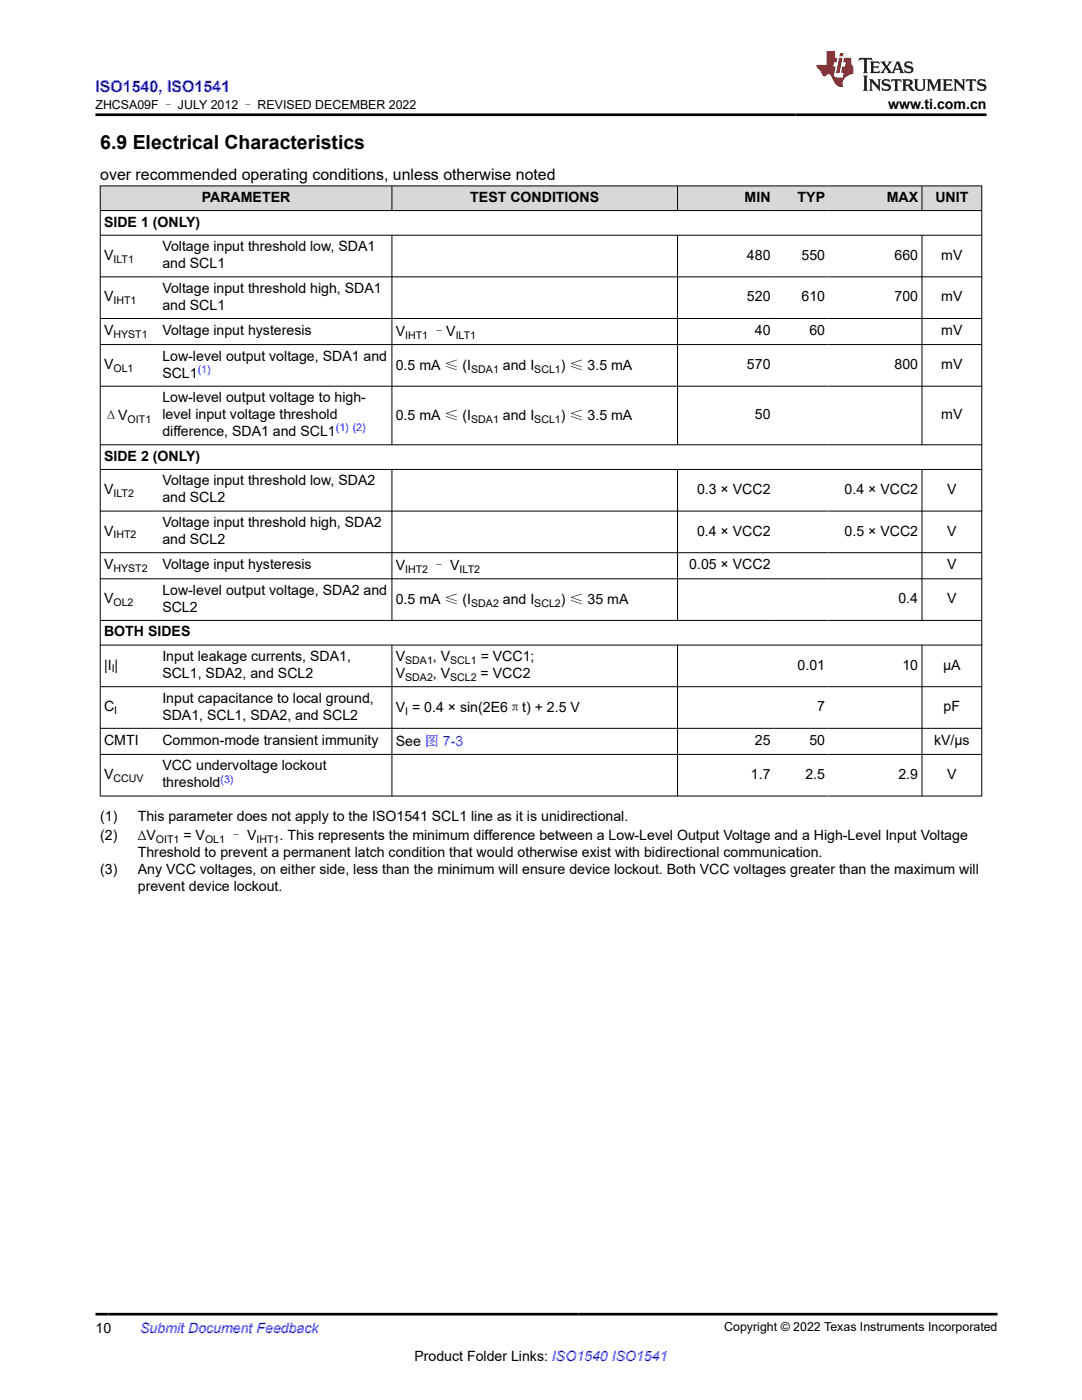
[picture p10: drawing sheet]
<svg xmlns="http://www.w3.org/2000/svg" width="216mm" height="279mm" viewBox="0 0 216 279" stroke-linecap="round" stroke-linejoin="round" font-family="sans-serif">
<defs><g id="words">
<text font-size="3.9" x="20" y="29.8">6.9 Electrical Characteristics</text>
<text font-size="3.2" fill="#00f" x="19" y="18.3">ISO1540, ISO1541</text>
<text font-size="3.2" x="20" y="36">over recommended operating conditions, unless otherwise noted</text>
<g font-size="2.8">
<text x="177.2" y="21.7">www.ti.com.cn</text>
<text x="40.3" y="40.3">PARAMETER</text>
<text x="93.8" y="40.3">TEST CONDITIONS</text>
<text x="148.6" y="40.3">MIN</text>
<text x="159.2" y="40.3">TYP</text>
<text x="176.9" y="40.3">MAX</text>
<text x="186.6" y="40.3">UNIT</text>
<text x="20.8" y="45.2">SIDE 1 (ONLY)</text>
<text x="20.8" y="51.8">V</text>
<text x="32.4" y="50.1">Voltage input threshold low, SDA1</text>
<text x="32.4" y="53.5">and SCL1</text>
<text x="149" y="51.8">480</text>
<text x="159.9" y="51.8">550</text>
<text x="178.5" y="51.8">660</text>
<text x="187.8" y="51.8">mV</text>
<text x="32.4" y="58.4">Voltage input threshold high, SDA1</text>
<text x="20.8" y="60.1">V</text>
<text x="32.4" y="61.8">and SCL1</text>
<text x="149" y="60.1">520</text>
<text x="159.9" y="60.1">610</text>
<text x="178.5" y="60.1">700</text>
<text x="187.8" y="60.1">mV</text>
<text x="20.8" y="66.9">V</text>
<text x="32.4" y="66.9">Voltage input hysteresis</text>
<text x="32.4" y="72">Low-level output voltage, SDA1 and</text>
<text x="79" y="67">V</text>
<text x="86.2" y="67">–V</text>
<text x="150.6" y="66.9">40</text>
<text x="161.5" y="66.9">60</text>
<text x="187.8" y="66.9">mV</text>
<text x="20.8" y="73.7">V</text>
<text x="32.4" y="75.3">SCL1</text>
<text x="79" y="73.8">0.5 mA ≤ (I</text>
<text x="100.3" y="73.8">and I</text>
<text x="111.9" y="73.8">) ≤ 3.5 mA</text>
<text x="149" y="73.7">570</text>
<text x="178.5" y="73.7">800</text>
<text x="187.8" y="73.7">mV</text>
<text x="20.8" y="83.8">ΔV</text>
<text x="32.4" y="80.3">Low-level output voltage to high-</text>
<text x="32.4" y="83.7">level input voltage threshold</text>
<text x="79" y="83.8">0.5 mA ≤ (I</text>
<text x="100.3" y="83.8">and I</text>
<text x="111.9" y="83.8">) ≤ 3.5 mA</text>
<text x="150.6" y="83.7">50</text>
<text x="187.8" y="83.7">mV</text>
<text x="32.4" y="87">difference, SDA1 and SCL1</text>
<text x="20.8" y="92">SIDE 2 (ONLY)</text>
<text x="20.8" y="98.6">V</text>
<text x="32.4" y="96.9">Voltage input threshold low, SDA2</text>
<text x="32.4" y="100.3">and SCL2</text>
<text x="139.1" y="98.6">0.3 × VCC2</text>
<text x="168.5" y="98.6">0.4 × VCC2</text>
<text x="189" y="98.6">V</text>
<text x="20.8" y="106.9">V</text>
<text x="32.4" y="105.2">Voltage input threshold high, SDA2</text>
<text x="139.1" y="106.9">0.4 × VCC2</text>
<text x="168.5" y="106.9">0.5 × VCC2</text>
<text x="189" y="106.9">V</text>
<text x="20.8" y="113.6">V</text>
<text x="32.4" y="108.6">and SCL2</text>
<text x="32.4" y="113.6">Voltage input hysteresis</text>
<text x="79" y="113.8">V</text>
<text x="86.2" y="113.8">– V</text>
<text x="137.5" y="113.6">0.05 × VCC2</text>
<text x="189" y="113.6">V</text>
<text x="32.4" y="118.7">Low-level output voltage, SDA2 and</text>
<text x="20.8" y="120.4">V</text>
<text x="32.4" y="122.1">SCL2</text>
<text x="79" y="120.5">0.5 mA ≤ (I</text>
<text x="100.3" y="120.5">and I</text>
<text x="111.9" y="120.5">) ≤ 35 mA</text>
<text x="179.3" y="120.4">0.4</text>
<text x="189" y="120.4">V</text>
<text x="20.8" y="127">BOTH SIDES</text>
<text x="32.4" y="131.9">Input leakage currents, SDA1,</text>
<text x="79" y="131.9">V</text>
<text x="86.4" y="131.9">, V</text>
<text x="95.9" y="131.9">= VCC1;</text>
<text x="20.8" y="133.6">|I |</text>
<text x="32.4" y="135.3">SCL1, SDA2, and SCL2</text>
<text x="79" y="135.3">V</text>
<text x="86.4" y="135.3">, V</text>
<text x="95.9" y="135.3">= VCC2</text>
<text x="159.1" y="133.6">0.01</text>
<text x="180.1" y="133.6">10</text>
<text x="188.2" y="133.6">µA</text>
<text x="20.8" y="141.9">C</text>
<text x="32.4" y="140.2">Input capacitance to local ground,</text>
<text x="32.4" y="143.6">SDA1, SCL1, SDA2, and SCL2</text>
<text x="79" y="142.1">V = 0.4 × sin(2E6πt) + 2.5 V</text>
<text x="163.1" y="141.9">7</text>
<text x="188.3" y="141.9">pF</text>
<text x="20.8" y="148.7">CMTI</text>
<text x="32.4" y="148.7">Common-mode transient immunity</text>
<text x="79" y="148.8">See 图 7-3</text>
<text x="150.6" y="148.7">25</text>
<text x="161.5" y="148.7">50</text>
<text x="186.4" y="148.7">kV/µs</text>
<text x="20.8" y="155.4">V</text>
<text x="32.4" y="153.8">VCC undervoltage lockout</text>
<text x="149.8" y="155.4">1.7</text>
<text x="160.7" y="155.4">2.5</text>
<text x="179.3" y="155.4">2.9</text>
<text x="189" y="155.4">V</text>
<text x="32.4" y="157.1">threshold</text>
<text x="20" y="163.9">(1)</text>
<text x="20" y="167.6">(2)</text>
<text x="27.5" y="163.9">This parameter does not apply to the ISO1541 SCL1 line as it is unidirectional.</text>
<text x="27.5" y="167.6">∆V</text>
<text x="36.6" y="167.6">= V</text>
<text x="45.7" y="167.6">– V</text>
<text x="55.8" y="167.6">. This represents the minimum difference between a Low-Level Output Voltage and a High-Level Input Voltage</text>
<text x="27.5" y="171">Threshold to prevent a permanent latch condition that would otherwise exist with bidirectional communication.</text>
<text x="20" y="174.4">(3)</text>
<text x="27.5" y="174.4">Any VCC voltages, on either side, less than the minimum will ensure device lockout. Both VCC voltages greater than the maximum will</text>
<text x="27.5" y="177.8">prevent device lockout.</text>
<text x="19" y="266">10</text>
<text x="82.7" y="271.7">Product Folder Links: ISO1540 ISO1541</text>
</g>
<text font-size="2.8" fill="#00f" x="28" y="266">Submit Document Feedback</text>
<g font-size="2.5">
<text x="19.1" y="21.8">ZHCSA09F – JULY 2012 – REVISED DECEMBER 2022</text>
<text x="144.5" y="265.7">Copyright © 2022 Texas Instruments Incorporated</text>
</g>
<g font-size="2.1">
<text x="22.6" y="52.4">ILT1</text>
<text x="22.6" y="60.7">IHT1</text>
<text x="22.6" y="67.5">HYST1</text>
<text x="80.9" y="67.6">IHT1</text>
<text x="90.9" y="67.6">ILT1</text>
<text x="22.6" y="74.2">OL1</text>
<text x="94" y="74.4">SDA1</text>
<text x="106.6" y="74.4">SCL1</text>
<text x="25.5" y="84.4">OIT1</text>
<text x="94" y="84.4">SDA1</text>
<text x="106.6" y="84.4">SCL1</text>
<text x="22.6" y="99.1">ILT2</text>
<text x="22.6" y="107.4">IHT2</text>
<text x="22.6" y="114.2">HYST2</text>
<text x="80.9" y="114.3">IHT2</text>
<text x="91.7" y="114.3">ILT2</text>
<text x="22.6" y="121">OL2</text>
<text x="94" y="121.1">SDA2</text>
<text x="106.6" y="121.1">SCL2</text>
<text x="22.3" y="134.2">I</text>
<text x="80.9" y="135.9">SDA2</text>
<text x="80.9" y="132.5">SDA1</text>
<text x="89.8" y="135.9">SCL2</text>
<text x="89.8" y="132.5">SCL1</text>
<text x="22.8" y="142.5">I</text>
<text x="80.9" y="142.6">I</text>
<text x="22.6" y="156">CCUV</text>
<text x="31.1" y="168.2">OIT1</text>
<text x="40.9" y="168.2">OL1</text>
<text x="51.2" y="168.2">IHT1</text>
</g>
<g font-size="2.1" fill="#00f">
<text x="39.5" y="74.4">(1)</text>
<text x="67" y="86.1">(1) (2)</text>
<text x="44" y="156.2">(3)</text>
</g>
</g></defs>
<g fill="#d8d8d8">
<path d="M20 37.1h175.9v4.9h-175.9z" fill-rule="evenodd"/>
<path d="M20.1 37.2h58v4.8h-58z" fill-rule="evenodd"/>
<path d="M78.3 37.2h56.8v4.8h-56.8z" fill-rule="evenodd"/>
<path d="M135.3 37.2h19.2v4.8h-19.2z" fill-rule="evenodd"/>
<path d="M154.5 37.2h10.8v4.8h-10.8z" fill-rule="evenodd"/>
<path d="M165.3 37.2h18.6v4.8h-18.6z" fill-rule="evenodd"/>
<path d="M184 37.2h11.8v4.8h-11.8z" fill-rule="evenodd"/>
</g>
<g fill="none" stroke="#000" stroke-width=".2">
<path d="M19.9 37.1h176.1M20 37v121.9M78.2 37v5.1M135.2 37v5.1M184 37v5.1M195.9 37v121.9M19.9 42h176.1M19.9 46.9h176.1M19.9 55.3h176.1M78.2 46.9v41.9M135.2 46.9v41.9M184 46.9v41.9"/>
<path d="M19.9 63.6h176.1M19.9 68.8h176.1M19.9 77.1h176.1M19.9 88.8h176.1M19.9 93.7h176.1M78.2 93.7v30.2M135.2 93.7v30.2M184 93.7v30.2M19.9 102h176.1M19.9 110.3h176.1M19.9 115.5h176.1M19.9 123.8h176.1"/>
<path d="M19.9 128.7h176.1M19.9 137h176.1M78.2 128.7v30.2M135.2 128.7v30.2M184 128.7v30.2M19.9 145.4h176.1M19.9 150.6h176.1M19.9 158.9h176.1"/>
</g>
<path d="M171.5 11.6l-.2 .5 .5-.2h.6v.1v2.2l-.2 .4h1l-.2-.4v-2.2v-.1h.5l.5 .2-.1-.5zM173.6 12.3l.2 .4v1.5l-.2 .4h1.9l.1-.6a1.08 1.08 0 0 1-1.3 .2v-.7h.6l.4 .2v-.7l-.4 .2h-.6v-.5l.2-.2a1 1 0 0 1 1 .3l-.1-.5zM175.7 12.3l.9 1.1-1 1.2h.9l-.2-.2 .5-.8 .4 .8-.2 .2h1.6l-.2-.2 .2-.5h.9l.1 .5-.1 .2h.9l-.2-.3-.8-2h-.5l-.9 2.2-.9-1.1 .9-1.1h-.8l.2 .2-.4 .6-.4-.6 .2-.2zM179 12.7l.4 1h-.7zM180.7 12.4a.65 .65 0 0 0-.2 .7 .65 .65 0 0 0 .6 .5l.6 .1 .1 .3a.79 .79 0 0 1-.7 .4 .79 .79 0 0 1-.7-.5l.1 .7 .2-.1a.93 .93 0 0 0 1.1 .1 .93 .93 0 0 0 .4-1 1.46 1.46 0 0 0-1.2-.6l-.1-.3a1.09 1.09 0 0 1 1.2 .2l-.2-.6-.1 .1-.5-.2zM172.2 15.1l.2 .4v2.2l-.2 .4h1l-.2-.4v-2.2l.2-.4zM173.4 15.8l.2 .4v1.5l-.2 .4h.8l-.3-.4 .1-1.3 1.6 1.8v-2l.2-.4h-.7l.1 .2 .1 1.1-1.2-1.3zM176.2 15.9a.65 .65 0 0 0-.2 .8 .65 .65 0 0 0 .6 .4l.6 .2 .1 .2a.79 .79 0 0 1-.7 .4 .79 .79 0 0 1-.7-.5l.1 .7 .2-.1a.93 .93 0 0 0 1.1 .1 .93 .93 0 0 0 .4-.9 1.46 1.46 0 0 0-1.2-.6l-.1-.4a1.09 1.09 0 0 1 1.2 .2l-.1-.6-.2 .1-.5-.1zM177.9 15.8l-.1 .6a.63 .63 0 0 1 .8-.3v1.6l-.3 .4h1l-.2-.4v-1.6a.66 .66 0 0 1 .8 .3l-.1-.6zM180 15.8l.2 .4v1.5l-.2 .4h1l-.2-.2-.1-.7h.5l.1 .2a.79 .79 0 0 0 1.2 .6l-1-.9a.61 .61 0 0 0 .6-.6 .61 .61 0 0 0-.5-.7zM180.8 16.1h.1a.47 .47 0 0 1 .5 .1 .47 .47 0 0 1 .1 .5l-.1 .1-.7 .1zM182.3 15.8l.2 .2a2.27 2.27 0 0 0 .4 2 1.04 1.04 0 0 0 1.7-.7v-1.3l.2-.2h-.8l.2 .4v1.1a.6 .6 0 0 1-.6 .6 .6 .6 0 0 1-.6-.6v-1.1l.3-.4zM184.9 15.8l.2 .4v1.5l-.2 .4h.8l-.3-.4v-1.4l.9 1.9 .9-1.9v1.4l-.3 .4h1l-.2-.4v-1.5l.2-.4h-.8l-.7 1.5-.6-1.5zM188.1 15.8l.2 .4v1.5l-.2 .4h1.9l.1-.6a1.09 1.09 0 0 1-1.3 .2v-.7h.6l.4 .2v-.6l-.4 .2h-.6v-.6l.2-.1a1.01 1.01 0 0 1 1 .3l-.1-.6zM190.2 15.8l.3 .4v1.5l-.3 .4h.8l-.2-.4v-1.3l1.6 1.8v-2l.2-.4h-.7l.2 .2v1.1l-1.2-1.3zM192.8 15.8l-.1 .6a.63 .63 0 0 1 .8-.3v1.6l-.3 .4h1l-.2-.4v-1.6a.66 .66 0 0 1 .8 .3l-.1-.6zM195.2 15.9a.65 .65 0 0 0-.2 .8 .65 .65 0 0 0 .6 .4l.6 .2 .2 .2a.79 .79 0 0 1-.7 .4 .79 .79 0 0 1-.7-.5l.1 .7 .2-.1a.93 .93 0 0 0 1 .1 .93 .93 0 0 0 .5-.9 1.46 1.46 0 0 0-1.3-.6v-.4a1.09 1.09 0 0 1 1.2 .2l-.2-.6-.2 .1-.5-.1z" fill="#231f20"/>
<path d="M164.9 10.2v2.8h-2l.1 .3 .8 1a.95 .95 0 0 0 1 .9 .59 .59 0 0 1 .5-.4 .59 .59 0 0 1 .5 .4l.4 .7a1.59 1.59 0 0 0 2.1 1.4 1.61 1.61 0 0 1 1-2.3l1-.3-.1-1.5a1.59 1.59 0 0 1-.3-1.7h-1.5l-.2 .9h.6l-.2 .9h-.5l-.2 1v.2l.4 .1-.1 .9h-.7a.73 .73 0 0 1-1-.7l.3-1.5h-.5l.1-.9h.5l.2-.9h-.5v-1.3zM167.4 11.5l-.6 3.1h.7l.6-3.1zM167.6 10.6l-.1 .6h.7l.1-.6z" fill="#ed1c24"/>
<path d="M19 22.9h177.8M19 262.3h180" fill="none" stroke="#000" stroke-width=".53"/>
<use href="#words"/>
</svg>
